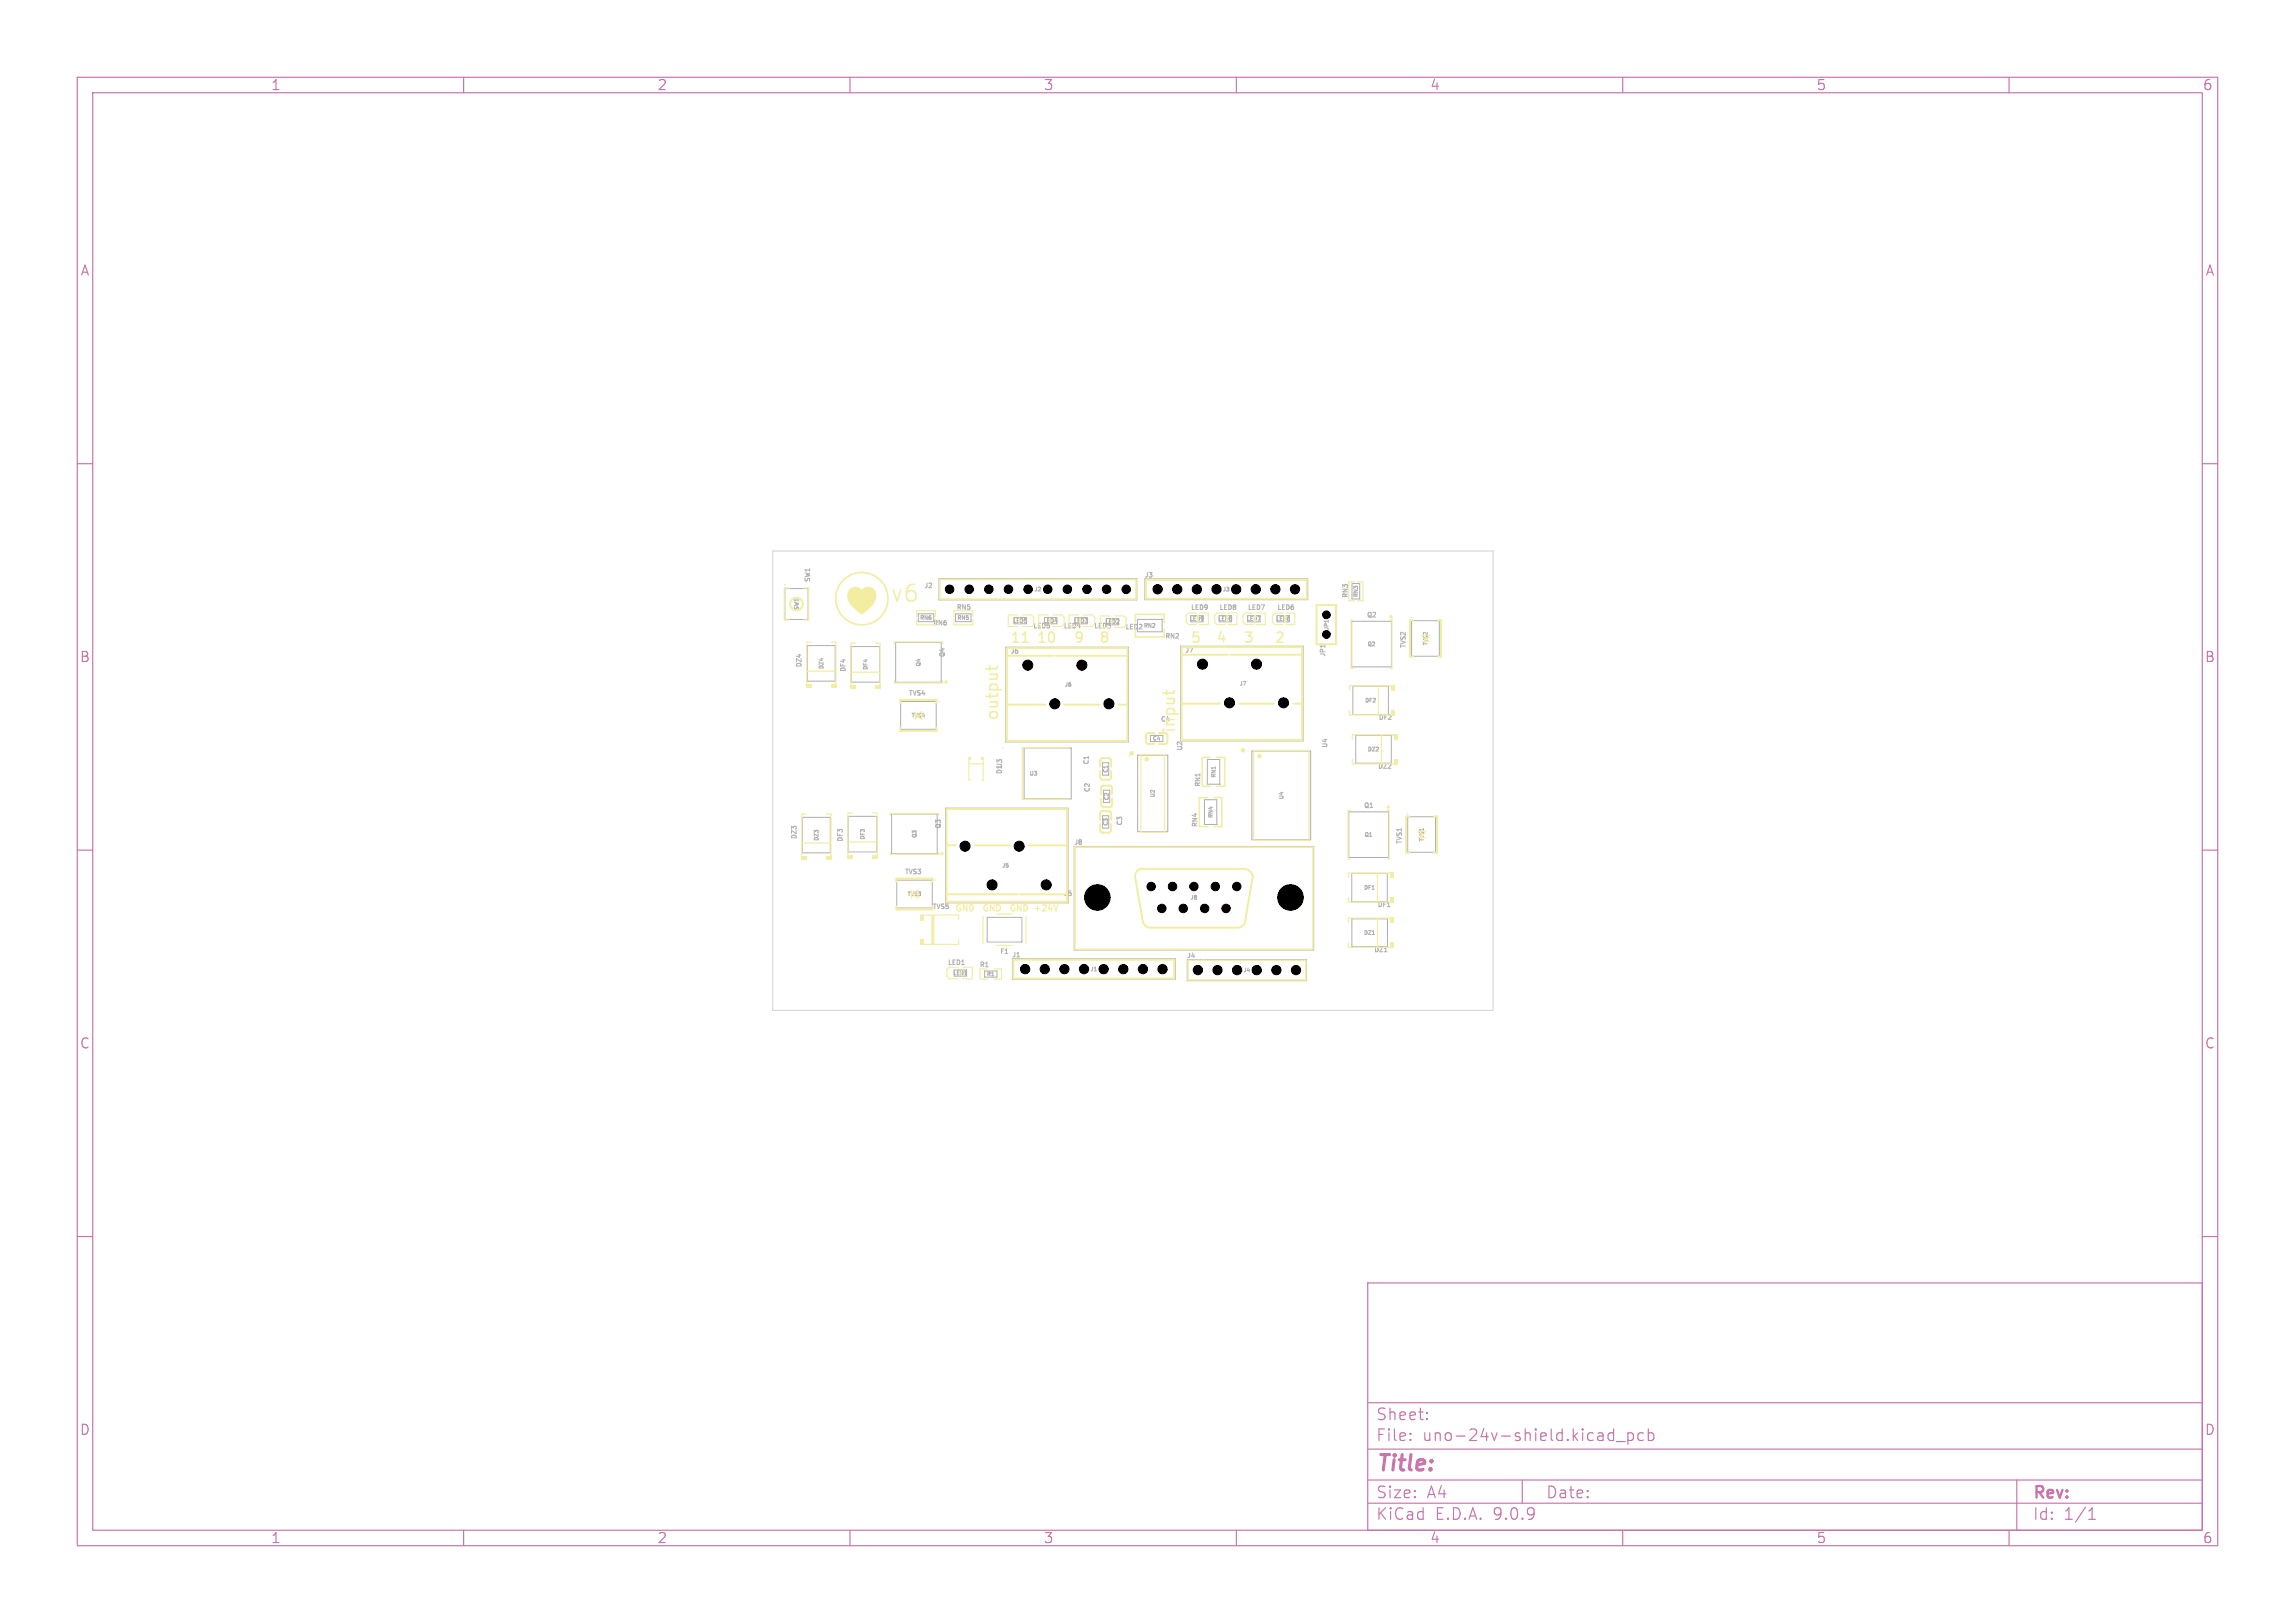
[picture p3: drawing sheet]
<svg xmlns="http://www.w3.org/2000/svg" width="297mm" height="210mm" viewBox="0 0 297 210" stroke-linecap="round" stroke-linejoin="round" font-family="sans-serif">
<defs><g id="words">
<text font-size="3" fill="#f2eda1" x="115.1" y="78">v6</text>
<text font-size="2.8" fill="#c872ab" x="178" y="190.9">Title:</text>
<g font-size="2.1" fill="#f2eda1">
<text x="129.5" y="93.3" transform="rotate(-90 129.5 93.3)">output</text>
<text x="152.4" y="95" transform="rotate(-90 152.4 95)">input</text>
</g>
<g font-size="2.1" fill="#c872ab">
<text x="178" y="184">Sheet:</text>
<text x="178" y="186.7">File:</text>
<text x="184.1" y="186.7">uno-24v-shield.kicad_pcb</text>
<text x="178" y="196.9">KiCad</text>
<text x="178" y="194.1">Size:</text>
<text x="184.7" y="194.1">A4</text>
<text x="185.7" y="196.9">E.D.A.</text>
<text x="193.3" y="196.9">9.0.9</text>
<text x="200" y="194.1">Date:</text>
<text x="263" y="194.3">Rev:</text>
<text x="263" y="196.9">Id:</text>
<text x="267.1" y="196.9">1/1</text>
</g>
<g font-size="1.8" fill="#c872ab">
<text x="35" y="11.9">1</text>
<text x="85" y="11.9">2</text>
<text x="135" y="11.9">3</text>
<text x="185" y="11.9">4</text>
<text x="235" y="11.9">5</text>
<text x="285" y="11.9">6</text>
<text x="10.3" y="35.9">A</text>
<text x="285.4" y="35.9">A</text>
<text x="10.3" y="85.9">B</text>
<text x="285.3" y="85.9">B</text>
<text x="10.3" y="135.9">C</text>
<text x="285.3" y="135.9">C</text>
<text x="10.3" y="185.9">D</text>
<text x="285.3" y="185.9">D</text>
<text x="35" y="199.9">1</text>
<text x="85" y="199.9">2</text>
<text x="135" y="199.9">3</text>
<text x="185" y="199.9">4</text>
<text x="235" y="199.9">5</text>
<text x="285" y="199.9">6</text>
</g>
<g font-size="1.8" fill="#f2eda1">
<text x="130.7" y="83.5">11</text>
<text x="134" y="83.5">10</text>
<text x="138.9" y="83.5">9</text>
<text x="142.2" y="83.5">8</text>
<text x="154" y="83.5">5</text>
<text x="157.3" y="83.5">4</text>
<text x="160.8" y="83.5">3</text>
<text x="164.9" y="83.5">2</text>
</g>
<g font-size="1.1" fill="#f2eda1">
<text x="123.5" y="118.1">GND</text>
<text x="127" y="118.1">GND</text>
<text x="130.5" y="118.1">GND +24V</text>
</g>
<g font-size=".8" fill="#afafaf">
<text x="104.9" y="75.4" transform="rotate(-90 104.9 75.4)">SW1</text>
<text x="119.6" y="76.1">J2</text>
<text x="148.1" y="74.8">J3</text>
<text x="174.4" y="77.4" transform="rotate(-90 174.4 77.4)">RN3</text>
<text x="123.8" y="78.9">RN5</text>
<text x="150.8" y="82.6">RN2</text>
<text x="154.1" y="78.9">LED9</text>
<text x="157.8" y="78.9">LED8</text>
<text x="161.5" y="78.9">LED7</text>
<text x="165.3" y="78.9">LED6</text>
<text x="176.9" y="79.9">Q2</text>
<text x="181.9" y="83.9" transform="rotate(-90 181.9 83.9)">TVS2</text>
<text x="103.7" y="86.4" transform="rotate(-90 103.7 86.4)">DZ4</text>
<text x="109.5" y="87" transform="rotate(-90 109.5 87)">DF4</text>
<text x="122.3" y="85.1" transform="rotate(-90 122.3 85.1)">Q4</text>
<text x="130.8" y="84.6">J6</text>
<text x="153.4" y="84.5">J7</text>
<text x="171.5" y="85" transform="rotate(-90 171.5 85)">JP1</text>
<text x="117.6" y="90">TVS4</text>
<text x="178.4" y="93.2">DF2</text>
<text x="129.8" y="100.2" transform="rotate(-90 129.8 100.2)">D1U3</text>
<text x="140.9" y="99" transform="rotate(-90 140.9 99)">C1</text>
<text x="153" y="97.2" transform="rotate(-90 153 97.2)">U2</text>
<text x="155.4" y="101.8" transform="rotate(-90 155.4 101.8)">RN1</text>
<text x="171.8" y="96.8" transform="rotate(-90 171.8 96.8)">U4</text>
<text x="178.3" y="99.5">DZ2</text>
<text x="121.8" y="107.3" transform="rotate(-90 121.8 107.3)">Q3</text>
<text x="141" y="102.5" transform="rotate(-90 141 102.5)">C2</text>
<text x="145.2" y="106.9" transform="rotate(-90 145.2 106.9)">C3</text>
<text x="155" y="107.1" transform="rotate(-90 155 107.1)">RN4</text>
<text x="176.5" y="104.6">Q1</text>
<text x="103.1" y="108.6" transform="rotate(-90 103.1 108.6)">DZ3</text>
<text x="109.1" y="108.9" transform="rotate(-90 109.1 108.9)">DF3</text>
<text x="117.1" y="113.1">TVS3</text>
<text x="139" y="109.3">J8</text>
<text x="181.4" y="109.3" transform="rotate(-90 181.4 109.3)">TVS1</text>
<text x="137.6" y="116">J5</text>
<text x="178.3" y="117.4">DF1</text>
<text x="129.4" y="123.6">F1</text>
<text x="131" y="123.9">J1</text>
<text x="153.6" y="124">J4</text>
<text x="177.8" y="123.2">DZ1</text>
</g>
<g font-size=".8" fill="#f2eda1">
<text x="120.7" y="81">RN6</text>
<text x="133.7" y="81.3">LED5</text>
<text x="137.6" y="81.3">LED4</text>
<text x="141.6" y="81.3">LED3</text>
<text x="145.6" y="81.5">LED2</text>
<text x="150.2" y="93.4">C4</text>
<text x="120.7" y="117.8">TVS5</text>
<text x="122.6" y="124.9">LED1</text>
<text x="126.8" y="125.2">R1</text>
</g>
<g font-size=".7" fill="#afafaf">
<text x="133.8" y="76.7">J2</text>
<text x="158.2" y="76.7">J3</text>
<text x="175.9" y="77.4" transform="rotate(-90 175.9 77.4)">RN3</text>
<text x="103.5" y="79" transform="rotate(-90 103.5 79)">SW1</text>
<text x="119" y="80.3">RN6</text>
<text x="123.8" y="80.3">RN5</text>
<text x="147.9" y="81.4">RN2</text>
<text x="153.9" y="80.5">LED9</text>
<text x="157.6" y="80.5">LED8</text>
<text x="161.2" y="80.5">LED7</text>
<text x="165.1" y="80.5">LED6</text>
<text x="172.1" y="81.6" transform="rotate(-90 172.1 81.6)">JP1</text>
<text x="176.9" y="83.7">Q2</text>
<text x="106.7" y="86.7" transform="rotate(-90 106.7 86.7)">DZ4</text>
<text x="112.4" y="86.8" transform="rotate(-90 112.4 86.8)">DF4</text>
<text x="119.3" y="86.3" transform="rotate(-90 119.3 86.3)">Q4</text>
<text x="137.7" y="89">J6</text>
<text x="160.3" y="88.8">J7</text>
<text x="149.1" y="96">C4</text>
<text x="176.6" y="91">DF2</text>
<text x="133.2" y="100.5">U3</text>
<text x="143.5" y="100.1" transform="rotate(-90 143.5 100.1)">C1</text>
<text x="157.5" y="100.7" transform="rotate(-90 157.5 100.7)">RN1</text>
<text x="176.9" y="97.4">DZ2</text>
<text x="143.5" y="106.9" transform="rotate(-90 143.5 106.9)">C3</text>
<text x="143.6" y="103.6" transform="rotate(-90 143.6 103.6)">C2</text>
<text x="149.6" y="103.3" transform="rotate(-90 149.6 103.3)">U2</text>
<text x="157.1" y="105.9" transform="rotate(-90 157.1 105.9)">RN4</text>
<text x="166.2" y="103.5" transform="rotate(-90 166.2 103.5)">U4</text>
<text x="106.1" y="108.9" transform="rotate(-90 106.1 108.9)">DZ3</text>
<text x="112" y="108.7" transform="rotate(-90 112 108.7)">DF3</text>
<text x="118.7" y="108.5" transform="rotate(-90 118.7 108.5)">Q3</text>
<text x="129.6" y="112.4">J5</text>
<text x="176.5" y="108.4">Q1</text>
<text x="154" y="116.5">J8</text>
<text x="176.4" y="115.3">DF1</text>
<text x="141" y="125.8">J1</text>
<text x="160.8" y="125.9">J4</text>
<text x="176.4" y="121.1">DZ1</text>
<text x="127.6" y="126.4">R1</text>
</g>
<g font-size=".7" fill="#f2eda1">
<text x="131" y="80.7">LED5</text>
<text x="135" y="80.7">LED4</text>
<text x="138.9" y="80.7">LED3</text>
<text x="143" y="80.8">LED2</text>
<text x="184.9" y="83.6" transform="rotate(-90 184.9 83.6)">TVS2</text>
<text x="117.9" y="93">TVS4</text>
<text x="184.4" y="109" transform="rotate(-90 184.4 109)">TVS1</text>
<text x="117.4" y="116.1">TVS3</text>
<text x="123.3" y="126.3">LED1</text>
</g>
</g></defs>
<g fill="none" stroke="#c872ab" stroke-width=".15">
<path d="M10 10h277v190h-277zM12 12h273v186h-273zM60 10v2M110 10v2M160 10v2M210 10v2M260 10v2M10 60h2M285 60h2M10 110h2M285 110h2M10 160h2"/>
<path d="M177 166h108v32h-108zM285 160h2M60 198v2M110 198v2M160 198v2M177 194.5h108M177 191.5h108M177 187.5h108M177 181.5h108M182.5 186.3h.1l-.1 .1M182.5 186.3v.1M182.5 185.5v.1"/>
<path d="M182.5 185.5h.1l-.1 .1M184.7 183.6v.1M184.7 183.6h-.1l.1 .1M184.7 182.8v.1M184.7 182.8h-.1l.1 .1M197 191.5v3M208.4 185.4l.4 .1M208.8 184.9v1.5M208.8 186.3l-.4 .1M209.2 186.5h1.1M210 198v2M210.7 185.5l.4-.1 .3 .3v.4l-.2 .2-.1 .1-.4-.1"/>
<path d="M210.7 185.4v1.5M212.7 185.5l-.5-.1-.2 .3v.4l.1 .2 .1 .1 .5-.1M213.3 185.5l.4-.1 .3 .3v.4l-.1 .2-.2 .1-.4-.1M213.3 184.9v1.5M260 198v2M261 191.5v6.5M270.3 196.6h.9M270.3 195.5l.4-.4v1.5"/>
</g>
<path d="M156.3 98.3h1.6v3.2h-1.6zM157.3 99.2v.3M171.5 83.4v.4M171.9 80.2v.3M141.6 125.6h.3M177.6 120.9h.3" fill="none" stroke="#afafaf" stroke-width=".13"/>
<circle cx="157.9" cy="101.5" r=".1" fill="#afafaf"/>
<path d="M122.4 104.6h15.8v12.2h-15.8z" fill="none" stroke="#afafaf" stroke-width=".13"/>
<circle cx="138.2" cy="116.8" r=".06" fill="#afafaf"/>
<path d="M142.8 102.2h.8v1.6h-.8z" fill="none" stroke="#afafaf" stroke-width=".13"/>
<circle cx="143.6" cy="103.8" r=".06" fill="#afafaf"/>
<path d="M175 118.9h4.6v3.6h-4.6z" fill="none" stroke="#afafaf" stroke-width=".13"/>
<circle cx="179.9" cy="118.9" r=".06" fill="#afafaf"/>
<path d="M174.5 105.1h5.2v5.9h-5.2z" fill="none" stroke="#afafaf" stroke-width=".13"/>
<circle cx="179.7" cy="104.9" r=".06" fill="#afafaf"/>
<path d="M103.9 105.8h3.6v4.6h-3.6z" fill="none" stroke="#afafaf" stroke-width=".13"/>
<circle cx="107.5" cy="110.7" r=".06" fill="#afafaf"/>
<path d="M182.2 105.7h3.6v4.6h-3.6z" fill="none" stroke="#afafaf" stroke-width=".13"/>
<circle cx="182.2" cy="105.3" r=".06" fill="#afafaf"/>
<path d="M175 75.5h1v2h-1z" fill="none" stroke="#afafaf" stroke-width=".13"/>
<circle cx="176" cy="75.5" r=".06" fill="#afafaf"/>
<path d="M121.5 74.9h25.6v2.7h-25.6z" fill="none" stroke="#afafaf" stroke-width=".13"/>
<circle cx="121.5" cy="77.6" r=".06" fill="#afafaf"/>
<path d="M131.2 79.9h1.6v.8h-1.6zM182.7 80.3h3.6v4.6h-3.6z" fill="none" stroke="#afafaf" stroke-width=".13"/>
<circle cx="182.7" cy="79.9" r=".06" fill="#afafaf"/>
<path d="M170.4 78.3h2.5v5.1h-2.5z" fill="none" stroke="#afafaf" stroke-width=".13"/>
<circle cx="170.4" cy="78.3" r=".06" fill="#afafaf"/>
<path d="M142.7 105.6h.8v1.6h-.8z" fill="none" stroke="#afafaf" stroke-width=".13"/>
<circle cx="142.7" cy="105.6" r=".06" fill="#afafaf"/>
<path d="M115.9 83.1h5.9v5.2h-5.9z" fill="none" stroke="#afafaf" stroke-width=".13"/>
<circle cx="121.9" cy="88.3" r=".06" fill="#afafaf"/>
<path d="M157.8 79.7h1.6v.8h-1.6z" fill="none" stroke="#afafaf" stroke-width=".13"/>
<circle cx="159.4" cy="79.7" r=".06" fill="#afafaf"/>
<path d="M130.2 83.7h15.8v12.3h-15.8z" fill="none" stroke="#afafaf" stroke-width=".13"/>
<circle cx="130.2" cy="83.7" r=".06" fill="#afafaf"/>
<path d="M148.9 95.2h1.6v.8h-1.6z" fill="none" stroke="#afafaf" stroke-width=".13"/>
<circle cx="148.9" cy="96" r=".06" fill="#afafaf"/>
<path d="M152.8 83.6h15.8v12.3h-15.8z" fill="none" stroke="#afafaf" stroke-width=".13"/>
<circle cx="152.8" cy="83.6" r=".06" fill="#afafaf"/>
<path d="M153.6 124.2h15.5v2.7h-15.5z" fill="none" stroke="#afafaf" stroke-width=".13"/>
<circle cx="153.6" cy="126.9" r=".06" fill="#afafaf"/>
<path d="M101.6 76.2h3v4h-3zM139.1 79.9h1.6v.8h-1.6z" fill="none" stroke="#afafaf" stroke-width=".13"/>
<circle cx="101.6" cy="75.7" r=".06" fill="#afafaf"/>
<path d="M109.8 105.6h3.7v4.6h-3.7z" fill="none" stroke="#afafaf" stroke-width=".13"/>
<circle cx="113.5" cy="110.6" r=".06" fill="#afafaf"/>
<path d="M139 109.5h31v13.4h-31z" fill="none" stroke="#afafaf" stroke-width=".13"/>
<circle cx="170" cy="109.5" r=".06" fill="#afafaf"/>
<path d="M104.5 83.5h3.6v4.6h-3.6zM143.2 80h1.6v.8h-1.6z" fill="none" stroke="#afafaf" stroke-width=".13"/>
<circle cx="108.1" cy="88.5" r=".06" fill="#afafaf"/>
<path d="M147.2 80.2h3.2v1.6h-3.2z" fill="none" stroke="#afafaf" stroke-width=".13"/>
<circle cx="150.4" cy="80.2" r=".1" fill="#afafaf"/>
<path d="M174.9 80.4h5.2v5.9h-5.2z" fill="none" stroke="#afafaf" stroke-width=".13"/>
<circle cx="180.1" cy="80.3" r=".06" fill="#afafaf"/>
<path d="M116.1 113.9h4.6v3.6h-4.6z" fill="none" stroke="#afafaf" stroke-width=".13"/>
<circle cx="121.1" cy="113.9" r=".06" fill="#afafaf"/>
<path d="M123.5 125.5h1.6v.8h-1.6z" fill="none" stroke="#afafaf" stroke-width=".13"/>
<circle cx="125.1" cy="125.5" r=".06" fill="#afafaf"/>
<path d="M165.3 79.7h1.6v.8h-1.6z" fill="none" stroke="#afafaf" stroke-width=".13"/>
<circle cx="166.9" cy="79.7" r=".06" fill="#afafaf"/>
<path d="M127.4 125.6h1.6v.8h-1.6z" fill="none" stroke="#afafaf" stroke-width=".13"/>
<circle cx="127.4" cy="126.4" r=".06" fill="#afafaf"/>
<path d="M131 124.1h21.1v2.6h-21.1z" fill="none" stroke="#afafaf" stroke-width=".13"/>
<circle cx="131" cy="126.7" r=".06" fill="#afafaf"/>
<path d="M155.9 103.5h1.6v3.2h-1.6z" fill="none" stroke="#afafaf" stroke-width=".13"/>
<circle cx="157.5" cy="106.7" r=".1" fill="#afafaf"/>
<path d="M110.2 83.7h3.7v4.6h-3.7z" fill="none" stroke="#afafaf" stroke-width=".13"/>
<circle cx="113.9" cy="88.7" r=".06" fill="#afafaf"/>
<path d="M148.2 74.9h21v2.7h-21z" fill="none" stroke="#afafaf" stroke-width=".13"/>
<circle cx="148.2" cy="77.6" r=".06" fill="#afafaf"/>
<path d="M174.9 113h4.6v3.7h-4.6z" fill="none" stroke="#afafaf" stroke-width=".13"/>
<circle cx="179.9" cy="113" r=".06" fill="#afafaf"/>
<path d="M132.5 96.8h6.1v6.6h-6.1z" fill="none" stroke="#afafaf" stroke-width=".13"/>
<circle cx="129.8" cy="96.8" r=".06" fill="#afafaf"/>
<path d="M161.5 79.7h1.6v.8h-1.6z" fill="none" stroke="#afafaf" stroke-width=".13"/>
<circle cx="163.1" cy="79.7" r=".06" fill="#afafaf"/>
<path d="M154.1 79.7h1.6v.8h-1.6z" fill="none" stroke="#afafaf" stroke-width=".13"/>
<circle cx="155.7" cy="79.7" r=".06" fill="#afafaf"/>
<path d="M162 97.2h7.6v11.5h-7.6z" fill="none" stroke="#afafaf" stroke-width=".13"/>
<circle cx="160.7" cy="97.2" r=".06" fill="#afafaf"/>
<path d="M142.7 98.7h.8v1.6h-.8z" fill="none" stroke="#afafaf" stroke-width=".13"/>
<circle cx="143.5" cy="100.3" r=".06" fill="#afafaf"/>
<path d="M147.2 97.7h3.9v9.9h-3.9z" fill="none" stroke="#afafaf" stroke-width=".13"/>
<circle cx="146.2" cy="97.7" r=".06" fill="#afafaf"/>
<path d="M175.5 95.2h4.6v3.6h-4.6z" fill="none" stroke="#afafaf" stroke-width=".13"/>
<circle cx="180.4" cy="95.2" r=".06" fill="#afafaf"/>
<path d="M118.8 79.4h2v1h-2z" fill="none" stroke="#afafaf" stroke-width=".13"/>
<circle cx="118.8" cy="79.4" r=".06" fill="#afafaf"/>
<path d="M123.7 79.4h2v1h-2zM127.8 118.7h4.4v3.2h-4.4z" fill="none" stroke="#afafaf" stroke-width=".13"/>
<circle cx="125.7" cy="80.4" r=".06" fill="#afafaf"/>
<path d="M175.1 88.8h4.6v3.7h-4.6z" fill="none" stroke="#afafaf" stroke-width=".13"/>
<circle cx="180.1" cy="88.8" r=".06" fill="#afafaf"/>
<path d="M115.4 105.3h5.9v5.2h-5.9z" fill="none" stroke="#afafaf" stroke-width=".13"/>
<circle cx="121.4" cy="110.5" r=".06" fill="#afafaf"/>
<path d="M116.6 90.8h4.6v3.6h-4.6z" fill="none" stroke="#afafaf" stroke-width=".13"/>
<circle cx="121.6" cy="90.8" r=".06" fill="#afafaf"/>
<path d="M135.2 79.9h1.6v.8h-1.6z" fill="none" stroke="#afafaf" stroke-width=".13"/>
<g fill="#f2eda1">
<path d="M110 76.2l.4-.2 .4-.1 .4 .1 .3 .3 .4-.3 .5-.1 .5 .2 .4 .4 .1 .8-.2 .6-.9 1-.7 .6h-.2l-.6-.5-.7-.8-.3-.5-.2-.8z"/>
<path d="M109 75l1.2-.8 1.1-.2h.8l.8 .2 1.1 .7 .7 1.1 .3 1.2-.1 1.3-.3 .7-.4 .5-.9 .8-.7 .3-.8 .2-.8-.1-.7-.2-.7-.3-.6-.5-.4-.5-.3-.7-.2-.7-.1-.6h.3l.1 1.2 .6 1 .9 .7 .7 .3 .6 .1 1.2-.1 .8-.3 .5-.3 .7-.9 .3-.7 .1-.6-.1-1.3-.6-1.1-.9-.8-.8-.3-.6-.1-1.2 .1-1.1 .6-.8 .9-.4 .9v.7h-.3l.1-.5 .2-.8z"/>
</g>
<path d="M136.4 117.1l.2 .8 .3-.8M178.3 118.8v3.8M180 118.8h-5.5v.6M174.5 122v.6h5.5" fill="none" stroke="#f2eda1" stroke-width=".15"/>
<path d="M128.1 86.2v.5M129.1 86.2l-.1 .3h-.1h-1.3M132.3 83.1h.8M151 89.3v.6M152 89.3l-.1 .3-.1 .1h-1.3M156.6 98h-1v3.7h1M157.5 98h1v3.7h-1" fill="none" stroke="#f2eda1" stroke-width=".2"/>
<path d="M122.5 104.7h15.6v12h-15.6zM122.5 109.4h1.2M122.5 115.7h9.2M126.1 109.4h4.6M132 115.7h6.1M133.1 109.4h5M142.5 103.3v.9l.1 .1 .2 .1h.8l.3-.2v-.9M142.5 102.8v-.9l.3-.2h.8h.2l.1 .2v.9" fill="none" stroke="#f2eda1" stroke-width=".25"/>
<g fill="#f2eda1">
<path d="M179.9 118.7h.5v.7h-.5z"/>
<path d="M179.9 121.9h.5v.8h-.5z"/>
</g>
<path d="M103.8 109.1h3.7M104.4 105.3h-.6v5.5M107 105.3h.5v5.5M174.7 104.8h-.2v6.4h.2M179.5 104.8h.3v6.4h-.3" fill="none" stroke="#f2eda1" stroke-width=".15"/>
<circle cx="179.7" cy="104.4" r=".11" fill="none" stroke="#f2eda1" stroke-width=".22"/>
<g fill="#f2eda1">
<path d="M103.7 110.7h.7v.5h-.7z"/>
<path d="M106.9 110.7h.7v.5h-.7z"/>
</g>
<path d="M170.4 78.3h2.5v5.1h-2.5zM182.9 80.3h-.4v4.7h.4M186.1 80.3h.4v4.7h-.4M142.4 106.6v.9l.1 .1 .2 .1h.8l.3-.2v-.9M142.4 106.1v-.9l.3-.2h.8l.2 .1 .1 .1v.9M182.4 105.6h-.4v4.7h.4M185.6 105.6h.4v4.7h-.4" fill="none" stroke="#f2eda1" stroke-width=".25"/>
<path d="M184 82.2l.5 .8M184 82.2h1M184 83h1M184.5 81.9v1.3M183.5 108.4h1M184 107.3v1.2M184.5 107.6h-1l.5 .7" fill="none" stroke="#f2eda1" stroke-width=".13"/>
<path d="M130.5 79.6v1.5h1.2M130.5 79.6h1.2M131.9 79.9v.8M132.3 79.6h1.2l.3 .3v.8M158.5 79.3h-1l-.3 .3v.9l.3 .3h1M158.9 79.3h1.2v1.5h-1.2M175.3 75.3h-.7v2.4h.7M175.6 75.3h.8v2.4h-.8M115.7 83.3v-.2h6.3v.2M115.7 88.1v.3h6.3v-.3M132.3 81.1h1.2" fill="none" stroke="#f2eda1" stroke-width=".15"/>
<path d="M121.6 75h25.4v2.5h-25.4z" fill="none" stroke="#f2eda1" stroke-width=".2"/>
<circle cx="122.4" cy="88.2" r=".11" fill="none" stroke="#f2eda1" stroke-width=".22"/>
<path d="M158.7 79.7h.2v.8h-.2z" fill="#f2eda1"/>
<g fill="none" stroke="#f2eda1" stroke-width=".25">
<path d="M130.3 83.9h15.6v12h-15.6zM130.3 84.8h6.1M130.3 91.2h5M136.6 84.8h9.3M137.7 91.2h4.6M144.7 91.2h1.2M149.4 94.8h-.8l-.2 .1-.1 .2v.9l.2 .3h.9M150 94.8h.8M151.1 95.2v.8l-.1 .2-.2 .1h-.8M152.9 83.7h15.6v12h-15.6zM152.9 84.7h6.1M152.9 91.1h5"/>
<path d="M159.3 84.7h9.2M160.3 91.1h4.6M167.3 91.1h1.2"/>
</g>
<path d="M119.2 118.4h4.9v.6M124.1 121.6v.6h-4.9" fill="none" stroke="#f2eda1" stroke-width=".15"/>
<g fill="#f2eda1">
<path d="M119.1 118.4h.5v.7h-.5z"/>
<path d="M119.1 121.5h.5v.7h-.5z"/>
</g>
<path d="M120.7 118.4v3.8" fill="none" stroke="#f2eda1" stroke-width=".38"/>
<path d="M153.7 124.3h15.3v2.5h-15.3z" fill="none" stroke="#f2eda1" stroke-width=".2"/>
<path d="M102.2 76.1h-.7v4.1h.7M104 76.1h.7v4.1h-.7M138.4 79.6v1.5M138.4 79.6h1.2M139.8 79.9v.8M140.2 79.6h1.2l.3 .3v.8M140.2 81.1h1.2M109.7 108.9h3.8M110.3 105.2h-.6v5.5M112.9 105.2h.6v5.5" fill="none" stroke="#f2eda1" stroke-width=".15"/>
<circle cx="103.1" cy="78.2" r=".81" fill="none" stroke="#f2eda1" stroke-width=".25"/>
<g fill="#f2eda1">
<path d="M109.7 110.6h.7v.5h-.7z"/>
<path d="M112.9 110.6h.7v.5h-.7z"/>
</g>
<path d="M139.1 109.6h30.8v13.2h-30.8z" fill="none" stroke="#f2eda1" stroke-width=".2"/>
<path d="M147.2 112.7l.5-.3h13.4l.3 .1 .5 .4 .2 .5-1 5.9a1.02 1.02 0 0 1-1 .7h-11.2a1.02 1.02 0 0 1-1-.7l-1-5.9 .1-.4z" fill="none" stroke="#f2eda1" stroke-width=".25"/>
<path d="M142.4 79.7v1.5M142.4 79.7h1.3M144.3 79.7h1.1l.3 .3v.8M104.4 86.9h3.8M105 83.1h-.6v5.5M107.6 83.1h.6v5.5M143.8 80.1v.7M144.3 81.2h1.1" fill="none" stroke="#f2eda1" stroke-width=".15"/>
<g fill="#f2eda1">
<path d="M104.3 88.5h.7v.5h-.7z"/>
<path d="M107.5 88.5h.7v.5h-.7z"/>
</g>
<path d="M146.9 81.4v1h3.8v-1M146.9 80.5v-1h3.8v1" fill="none" stroke="#f2eda1" stroke-width=".2"/>
<path d="M166 79.3h-1l-.3 .3v.9l.3 .3h1M166.4 79.3h1.2v1.5h-1.2M175.1 80.2h-.3v6.3h.3M179.9 80.2h.2v6.3h-.2M122.8 125.2l-.3 .3v.9l.3 .3h1.2M124.4 125.5v.8M124.6 126.7h1.2M124.6 125.2h1.2v1.4" fill="none" stroke="#f2eda1" stroke-width=".15"/>
<circle cx="180" cy="79.8" r=".11" fill="none" stroke="#f2eda1" stroke-width=".22"/>
<path d="M116 114.1v-.4h4.7v.4M116 117.3v.4h4.7" fill="none" stroke="#f2eda1" stroke-width=".25"/>
<path d="M117.8 115.7h1.2M118 115.2v1M118.8 115.2l-.8 .5M118.8 115.2v1" fill="none" stroke="#f2eda1" stroke-width=".13"/>
<path d="M166.2 79.7h.2v.8h-.2z" fill="#f2eda1"/>
<path d="M110.1 87h3.8M110.7 83.2h-.6v5.5M113.3 83.2h.6v5.5M126.8 125.4v1.3h1M128.6 125.4h1v1.3h-1" fill="none" stroke="#f2eda1" stroke-width=".15"/>
<path d="M131.1 124.2h20.9v2.4h-20.9z" fill="none" stroke="#f2eda1" stroke-width=".25"/>
<path d="M156.2 103.2h-1v3.8h1M157.1 103.2h1v3.8h-1" fill="none" stroke="#f2eda1" stroke-width=".2"/>
<g fill="#f2eda1">
<path d="M110 88.6h.8v.5h-.8z"/>
<path d="M113.2 88.6h.8v.5h-.8z"/>
</g>
<path d="M148.3 75h20.8v2.5h-20.8z" fill="none" stroke="#f2eda1" stroke-width=".25"/>
<path d="M174.5 116.1v.6h5.5M178.3 113v3.7M180 113h-5.5v.6" fill="none" stroke="#f2eda1" stroke-width=".15"/>
<g fill="#f2eda1">
<path d="M179.9 112.9h.5v.7h-.5z"/>
<path d="M179.9 116.1h.5v.7h-.5z"/>
</g>
<path d="M125.4 98.2v2.7h.2M125.4 98.8h1.8M127.2 98.2v2.7h-.1M138.3 96.7h-6v6.7h6" fill="none" stroke="#f2eda1" stroke-width=".15"/>
<g fill="#f2eda1">
<path d="M125.3 97.9h.3v.4h-.3z"/>
<path d="M127 97.9h.3v.4h-.3z"/>
</g>
<path d="M162.2 79.3h-1l-.3 .3v.9l.3 .3h1M162.6 79.3h1.1v1.5h-1.1" fill="none" stroke="#f2eda1" stroke-width=".15"/>
<path d="M162.4 79.7h.2v.8h-.2z" fill="#f2eda1"/>
<path d="M154.9 79.3h-1.1l-.3 .3v.9l.3 .3h1.1M155.2 79.3h1.2v1.5h-1.2" fill="none" stroke="#f2eda1" stroke-width=".15"/>
<path d="M155 79.7h.2v.8h-.2z" fill="#f2eda1"/>
<path d="M147.7 97.6h3v10.1h-3zM162.2 97.1h7.2v11.6h-7.2zM175 98.3v.5h5.5M178.8 95.1v3.7M180.5 95.1h-5.5v.6" fill="none" stroke="#f2eda1" stroke-width=".15"/>
<g fill="none" stroke="#f2eda1" stroke-width=".3">
<circle cx="146.4" cy="97.5" r=".15"/>
<circle cx="148.4" cy="98.2" r=".15"/>
<circle cx="160.9" cy="97.1" r=".15"/>
<circle cx="163" cy="97.8" r=".15"/>
</g>
<path d="M142.4 99.8v.8l.1 .2 .2 .1h.8l.3-.2v-.9M142.4 99.2v-.9l.3-.2h.8l.2 .1 .1 .2v.8" fill="none" stroke="#f2eda1" stroke-width=".25"/>
<g fill="#f2eda1">
<path d="M180.4 95h.5v.7h-.5z"/>
<path d="M180.4 98.2h.5v.7h-.5z"/>
</g>
<path d="M118.6 79.8v-.8h2.5v.8M123.4 79.8v-.8h2.5v.8M118.6 80.1v.7h2.5M123.4 80.1v.7h2.5v-.7M174.6 91.9v.6h5.5M178.4 88.7v3.8M180.1 88.7h-5.5v.6M127.2 118.5v3.6M129 118.3h2M132.8 118.5v3.6M129 122.3h2" fill="none" stroke="#f2eda1" stroke-width=".15"/>
<g fill="#f2eda1">
<path d="M180 88.7h.5v.7h-.5z"/>
<path d="M180 91.9h.5v.7h-.5z"/>
</g>
<path d="M134.4 79.6v1.5M134.4 79.6h1.3M135.8 79.9v.8M136.3 79.6h1.1l.3 .3v.8M136.3 81.1h1.1M115.2 105.5v-.2h6.3v.2M115.2 110.3v.3h6.3v-.3" fill="none" stroke="#f2eda1" stroke-width=".15"/>
<circle cx="121.9" cy="110.4" r=".11" fill="none" stroke="#f2eda1" stroke-width=".22"/>
<path d="M116.5 91v-.4h4.7v.4M116.5 94.2v.4h4.7v-.4" fill="none" stroke="#f2eda1" stroke-width=".25"/>
<path d="M118.3 92.6h1.2M118.5 92.1v1M118.5 92.6l.8-.5v1" fill="none" stroke="#f2eda1" stroke-width=".13"/>
<path d="M100 71.3h93.2v59.4h-93.2z" fill="none" stroke="#d0d2cd" stroke-width=".13"/>
<g fill="#000" stroke="#000" stroke-width=".13">
<circle cx="122.9" cy="76.3" r=".55"/>
<circle cx="125.4" cy="76.3" r=".55"/>
<circle cx="128" cy="76.3" r=".55"/>
<circle cx="130.5" cy="76.3" r=".55"/>
<circle cx="133" cy="76.3" r=".55"/>
<circle cx="135.6" cy="76.3" r=".55"/>
<circle cx="138.1" cy="76.3" r=".55"/>
<circle cx="140.7" cy="76.3" r=".55"/>
<circle cx="143.2" cy="76.3" r=".55"/>
<circle cx="145.7" cy="76.3" r=".55"/>
<circle cx="149.8" cy="76.3" r=".6"/>
<circle cx="152.4" cy="76.3" r=".6"/>
<circle cx="154.9" cy="76.3" r=".6"/>
<circle cx="157.4" cy="76.3" r=".6"/>
<circle cx="160" cy="76.3" r=".6"/>
<circle cx="162.5" cy="76.3" r=".6"/>
<circle cx="165.1" cy="76.3" r=".6"/>
<circle cx="167.6" cy="76.3" r=".6"/>
<circle cx="171.7" cy="79.6" r=".5"/>
<circle cx="133" cy="86.1" r=".65"/>
<circle cx="136.5" cy="91.1" r=".65"/>
<circle cx="140" cy="86.1" r=".65"/>
<circle cx="143.5" cy="91.1" r=".65"/>
<circle cx="155.6" cy="85.9" r=".65"/>
<circle cx="159.1" cy="90.9" r=".65"/>
<circle cx="162.6" cy="85.9" r=".65"/>
<circle cx="166.1" cy="90.9" r=".65"/>
<circle cx="171.7" cy="82.1" r=".5"/>
<circle cx="124.9" cy="109.5" r=".65"/>
<circle cx="128.4" cy="114.5" r=".65"/>
<circle cx="131.9" cy="109.5" r=".65"/>
<circle cx="135.4" cy="114.5" r=".65"/>
<circle cx="142" cy="116.1" r="1.65"/>
<circle cx="149" cy="114.7" r=".55"/>
<circle cx="150.4" cy="117.5" r=".54"/>
<circle cx="151.7" cy="114.7" r=".54"/>
<circle cx="153.1" cy="117.5" r=".54"/>
<circle cx="154.5" cy="114.7" r=".55"/>
<circle cx="155.9" cy="117.5" r=".54"/>
<circle cx="157.3" cy="114.7" r=".54"/>
<circle cx="158.7" cy="117.5" r=".54"/>
<circle cx="160.1" cy="114.7" r=".55"/>
<circle cx="167" cy="116.1" r="1.65"/>
<circle cx="132.7" cy="125.4" r=".6"/>
<circle cx="135.2" cy="125.4" r=".6"/>
<circle cx="137.7" cy="125.4" r=".6"/>
<circle cx="140.3" cy="125.4" r=".6"/>
<circle cx="142.8" cy="125.4" r=".6"/>
<circle cx="145.4" cy="125.4" r=".6"/>
<circle cx="147.9" cy="125.4" r=".6"/>
<circle cx="150.4" cy="125.4" r=".6"/>
<circle cx="155" cy="125.5" r=".6"/>
<circle cx="157.6" cy="125.5" r=".6"/>
<circle cx="160.1" cy="125.5" r=".6"/>
<circle cx="162.6" cy="125.5" r=".6"/>
<circle cx="165.2" cy="125.5" r=".6"/>
<circle cx="167.7" cy="125.5" r=".6"/>
</g>
<use href="#words"/>
</svg>
